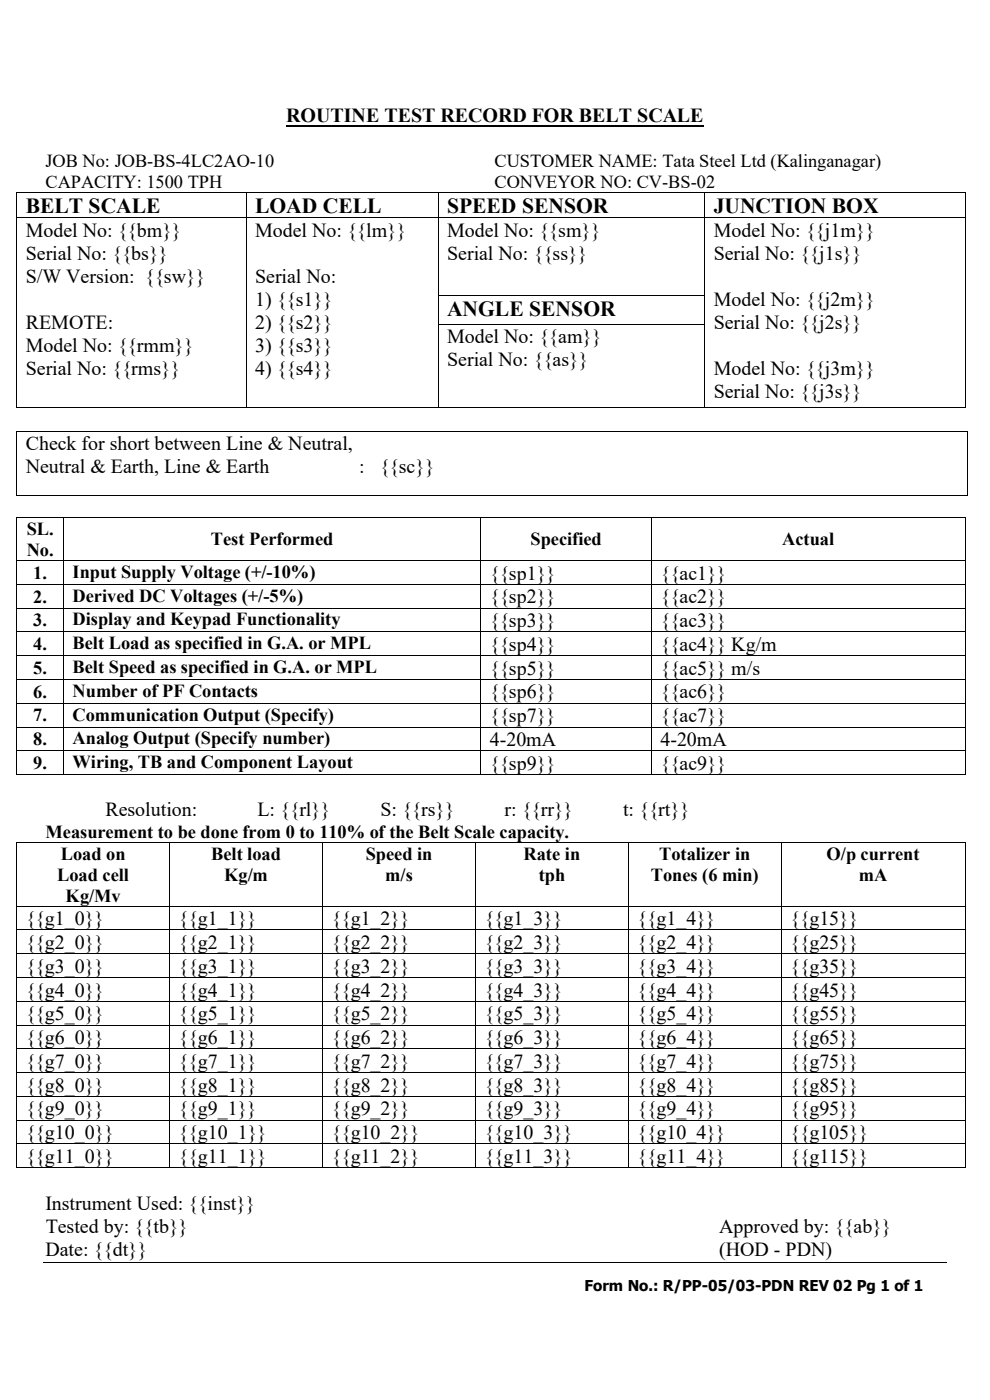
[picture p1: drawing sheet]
<svg xmlns="http://www.w3.org/2000/svg" width="210mm" height="297mm" viewBox="0 0 210 297" stroke-linecap="round" stroke-linejoin="round" font-family="sans-serif">
<defs><g id="words">
<g font-size="4.6">
<text x="5.5" y="45.2">BELT SCALE</text>
<text x="54.1" y="45.2">LOAD CELL</text>
<text x="94.8" y="45.2">SPEED SENSOR</text>
<text x="151.4" y="45.2">JUNCTION BOX</text>
<text x="94.8" y="67.1">ANGLE SENSOR</text>
</g>
<g font-size="4.2">
<text x="60.7" y="26">ROUTINE TEST RECORD FOR BELT SCALE</text>
<text x="5.5" y="50.3">Model No: {{bm}}</text>
<text x="54.1" y="50.3">Model No: {{lm}}</text>
<text x="94.8" y="50.3">Model No: {{sm}}</text>
<text x="151.4" y="50.3">Model No: {{j1m}}</text>
<text x="5.5" y="55.1">Serial No: {{bs}}</text>
<text x="5.5" y="60">S/W Version: {{sw}}</text>
<text x="54.1" y="60">Serial No:</text>
<text x="94.8" y="55.1">Serial No: {{ss}}</text>
<text x="151.4" y="55.1">Serial No: {{j1s}}</text>
<text x="54.1" y="64.9">1) {{s1}}</text>
<text x="151.4" y="64.9">Model No: {{j2m}}</text>
<text x="5.5" y="69.7">REMOTE:</text>
<text x="54.1" y="69.7">2) {{s2}}</text>
<text x="151.4" y="69.7">Serial No: {{j2s}}</text>
<text x="5.5" y="74.6">Model No: {{rmm}}</text>
<text x="54.1" y="74.6">3) {{s3}}</text>
<text x="94.8" y="72.8">Model No: {{am}}</text>
<text x="94.8" y="77.6">Serial No: {{as}}</text>
<text x="5.5" y="79.5">Serial No: {{rms}}</text>
<text x="54.1" y="79.5">4) {{s4}}</text>
<text x="151.4" y="79.5">Model No: {{j3m}}</text>
<text x="151.4" y="84.3">Serial No: {{j3s}}</text>
<text x="5.5" y="95.6">Check for short between Line &amp; Neutral,</text>
<text x="5.5" y="100.4">Neutral &amp; Earth, Line &amp; Earth</text>
<text x="76.2" y="100.4">:</text>
<text x="80.5" y="100.4">{{sc}}</text>
<text x="103.9" y="123">{{sp1}}</text>
<text x="140.1" y="123">{{ac1}}</text>
<text x="103.9" y="128">{{sp2}}</text>
<text x="140.1" y="128">{{ac2}}</text>
<text x="103.9" y="133">{{sp3}}</text>
<text x="140.1" y="133">{{ac3}}</text>
<text x="103.9" y="138.1">{{sp4}}</text>
<text x="103.9" y="143.1">{{sp5}}</text>
<text x="140.1" y="138.1">{{ac4}} Kg/m</text>
<text x="140.1" y="143.1">{{ac5}} m/s</text>
<text x="103.9" y="148.2">{{sp6}}</text>
<text x="140.1" y="148.2">{{ac6}}</text>
<text x="103.9" y="153.2">{{sp7}}</text>
<text x="140.1" y="153.2">{{ac7}}</text>
<text x="103.9" y="158.3">4-20mA</text>
<text x="140.1" y="158.3">4-20mA</text>
<text x="103.9" y="163.3">{{sp9}}</text>
<text x="140.1" y="163.3">{{ac9}}</text>
<text x="22.4" y="173.2">Resolution:</text>
<text x="54.6" y="173.2">L: {{rl}}</text>
<text x="80.7" y="173.2">S: {{rs}}</text>
<text x="107" y="173.2">r: {{rr}}</text>
<text x="132.2" y="173.2">t: {{rt}}</text>
<text x="5.5" y="196.3">{{g1_0}}</text>
<text x="37.9" y="196.3">{{g1_1}}</text>
<text x="70.3" y="196.3">{{g1_2}}</text>
<text x="102.8" y="196.3">{{g1_3}}</text>
<text x="135.2" y="196.3">{{g1_4}}</text>
<text x="167.6" y="196.3">{{g15}}</text>
<text x="5.5" y="201.3">{{g2_0}}</text>
<text x="37.9" y="201.3">{{g2_1}}</text>
<text x="70.3" y="201.3">{{g2_2}}</text>
<text x="102.8" y="201.3">{{g2_3}}</text>
<text x="135.2" y="201.3">{{g2_4}}</text>
<text x="167.6" y="201.3">{{g25}}</text>
<text x="5.5" y="206.4">{{g3_0}}</text>
<text x="37.9" y="206.4">{{g3_1}}</text>
<text x="70.3" y="206.4">{{g3_2}}</text>
<text x="102.8" y="206.4">{{g3_3}}</text>
<text x="135.2" y="206.4">{{g3_4}}</text>
<text x="167.6" y="206.4">{{g35}}</text>
<text x="5.5" y="211.4">{{g4_0}}</text>
<text x="37.9" y="211.4">{{g4_1}}</text>
<text x="70.3" y="211.4">{{g4_2}}</text>
<text x="102.8" y="211.4">{{g4_3}}</text>
<text x="135.2" y="211.4">{{g4_4}}</text>
<text x="167.6" y="211.4">{{g45}}</text>
<text x="5.5" y="216.5">{{g5_0}}</text>
<text x="5.5" y="221.5">{{g6_0}}</text>
<text x="37.9" y="216.5">{{g5_1}}</text>
<text x="37.9" y="221.5">{{g6_1}}</text>
<text x="70.3" y="216.5">{{g5_2}}</text>
<text x="70.3" y="221.5">{{g6_2}}</text>
<text x="102.8" y="216.5">{{g5_3}}</text>
<text x="102.8" y="221.5">{{g6_3}}</text>
<text x="135.2" y="216.5">{{g5_4}}</text>
<text x="135.2" y="221.5">{{g6_4}}</text>
<text x="167.6" y="216.5">{{g55}}</text>
<text x="167.6" y="221.5">{{g65}}</text>
<text x="5.5" y="226.6">{{g7_0}}</text>
<text x="37.9" y="226.6">{{g7_1}}</text>
<text x="70.3" y="226.6">{{g7_2}}</text>
<text x="102.8" y="226.6">{{g7_3}}</text>
<text x="135.2" y="226.6">{{g7_4}}</text>
<text x="167.6" y="226.6">{{g75}}</text>
<text x="5.5" y="231.6">{{g8_0}}</text>
<text x="37.9" y="231.6">{{g8_1}}</text>
<text x="70.3" y="231.6">{{g8_2}}</text>
<text x="102.8" y="231.6">{{g8_3}}</text>
<text x="135.2" y="231.6">{{g8_4}}</text>
<text x="167.6" y="231.6">{{g85}}</text>
<text x="5.5" y="236.6">{{g9_0}}</text>
<text x="37.9" y="236.6">{{g9_1}}</text>
<text x="70.3" y="236.6">{{g9_2}}</text>
<text x="102.8" y="236.6">{{g9_3}}</text>
<text x="135.2" y="236.6">{{g9_4}}</text>
<text x="167.6" y="236.6">{{g95}}</text>
<text x="5.5" y="241.7">{{g10_0}}</text>
<text x="37.9" y="241.7">{{g10_1}}</text>
<text x="70.3" y="241.7">{{g10_2}}</text>
<text x="102.8" y="241.7">{{g10_3}}</text>
<text x="135.2" y="241.7">{{g10_4}}</text>
<text x="167.6" y="241.7">{{g105}}</text>
<text x="5.5" y="246.8">{{g11_0}}</text>
<text x="37.9" y="246.8">{{g11_1}}</text>
<text x="70.3" y="246.8">{{g11_2}}</text>
<text x="102.8" y="246.8">{{g11_3}}</text>
<text x="135.2" y="246.8">{{g11_4}}</text>
<text x="167.6" y="246.8">{{g115}}</text>
<text x="9.7" y="256.7">Instrument Used: {{inst}}</text>
<text x="9.7" y="261.5">Tested by: {{tb}}</text>
<text x="152.6" y="261.5">Approved by: {{ab}}</text>
<text x="9.7" y="266.4">Date: {{dt}}</text>
<text x="152.6" y="266.4">(HOD - PDN)</text>
</g>
<g font-size="3.9">
<text x="9.7" y="35.4">JOB No: JOB-BS-4LC2AO-10</text>
<text x="104.9" y="35.4">CUSTOMER NAME: Tata Steel Ltd (Kalinganagar)</text>
<text x="9.7" y="39.8">CAPACITY: 1500 TPH</text>
<text x="104.9" y="39.8">CONVEYOR NO: CV-BS-02</text>
<text x="5.7" y="113.5">SL.</text>
<text x="5.7" y="118">No.</text>
<text x="44.8" y="115.7">Test Performed</text>
<text x="112.5" y="115.7">Specified</text>
<text x="165.9" y="115.7">Actual</text>
<text x="7.1" y="122.8">1.</text>
<text x="15.4" y="122.6">Input Supply Voltage (+/-10%)</text>
<text x="7.1" y="127.9">2.</text>
<text x="15.4" y="127.7">Derived DC Voltages (+/-5%)</text>
<text x="7.1" y="132.9">3.</text>
<text x="7.1" y="137.9">4.</text>
<text x="15.4" y="132.7">Display and Keypad Functionality</text>
<text x="15.4" y="137.7">Belt Load as specified in G.A. or MPL</text>
<text x="7.1" y="143">5.</text>
<text x="15.4" y="142.8">Belt Speed as specified in G.A. or MPL</text>
<text x="7.1" y="148">6.</text>
<text x="15.4" y="147.8">Number of PF Contacts</text>
<text x="7.1" y="153.1">7.</text>
<text x="15.4" y="152.9">Communication Output (Specify)</text>
<text x="7.1" y="158.1">8.</text>
<text x="15.4" y="157.9">Analog Output (Specify number)</text>
<text x="7.1" y="163.2">9.</text>
<text x="15.4" y="163">Wiring, TB and Component Layout</text>
<text x="9.7" y="177.7">Measurement to be done from 0 to 110% of the Belt Scale capacity.</text>
<text x="12.9" y="182.4">Load on</text>
<text x="44.8" y="182.4">Belt load</text>
<text x="77.6" y="182.4">Speed in</text>
<text x="111.1" y="182.4">Rate in</text>
<text x="139.9" y="182.4">Totalizer in</text>
<text x="175.3" y="182.4">O/p current</text>
<text x="12.1" y="186.8">Load cell</text>
<text x="13.9" y="191.3">Kg/Mv</text>
<text x="47.5" y="186.8">Kg/m</text>
<text x="81.7" y="186.8">m/s</text>
<text x="114.3" y="186.8">tph</text>
<text x="138.1" y="186.8">Tones (6 min)</text>
<text x="182.2" y="186.8">mA</text>
</g>
<text font-size="3.2" x="124" y="274">Form No.: R/PP-05/03-PDN REV 02 Pg 1 of 1</text>
</g></defs>
<path d="M60.7 26.6h88.6" fill="none" stroke="#000" stroke-width=".42"/>
<g fill="#000">
<path d="M3.5 40.7h.1v.2h-.1z" fill-rule="evenodd"/>
<path d="M3.5 40.7h.1v.2h-.1z" fill-rule="evenodd"/>
<path d="M3.5 46.2h.1v.1h-.1z" fill-rule="evenodd"/>
<path d="M52.1 40.7h.2v.2h-.2z" fill-rule="evenodd"/>
<path d="M52.1 46.2h.2v.1h-.2z" fill-rule="evenodd"/>
<path d="M92.9 40.7h.2v.2h-.2z" fill-rule="evenodd"/>
<path d="M92.9 46.2h.2v.1h-.2z" fill-rule="evenodd"/>
<path d="M149.4 40.7h.2v.2h-.2z" fill-rule="evenodd"/>
<path d="M149.4 46.2h.2v.1h-.2z" fill-rule="evenodd"/>
<path d="M204.6 40.7h.2v.2h-.2z" fill-rule="evenodd"/>
<path d="M204.6 40.7h.2v.2h-.2z" fill-rule="evenodd"/>
<path d="M204.6 46.2h.2v.1h-.2z" fill-rule="evenodd"/>
<path d="M3.5 62.6h.1v.1h-.1z" fill-rule="evenodd"/>
<path d="M3.5 68.7h.1v.1h-.1z" fill-rule="evenodd"/>
<path d="M52.1 62.6h.2v.1h-.2z" fill-rule="evenodd"/>
<path d="M52.1 68.7h.2v.1h-.2z" fill-rule="evenodd"/>
<path d="M92.9 62.6h.2v.1h-.2z" fill-rule="evenodd"/>
<path d="M92.9 68.7h.2v.1h-.2z" fill-rule="evenodd"/>
<path d="M149.4 62.6h.2v.1h-.2z" fill-rule="evenodd"/>
<path d="M149.4 68.7h.2v.1h-.2z" fill-rule="evenodd"/>
<path d="M204.6 62.6h.2v.1h-.2z" fill-rule="evenodd"/>
<path d="M204.6 68.7h.2v.1h-.2z" fill-rule="evenodd"/>
<path d="M3.5 86.4h.1v.2h-.1z" fill-rule="evenodd"/>
<path d="M3.5 86.4h.1v.2h-.1z" fill-rule="evenodd"/>
<path d="M3.5 91.4h.1v.2h-.1z" fill-rule="evenodd"/>
<path d="M3.5 91.4h.1v.2h-.1z" fill-rule="evenodd"/>
<path d="M52.1 86.4h.2v.2h-.2z" fill-rule="evenodd"/>
<path d="M92.9 86.4h.2v.2h-.2z" fill-rule="evenodd"/>
<path d="M149.4 86.4h.2v.2h-.2z" fill-rule="evenodd"/>
<path d="M204.6 86.4h.2v.2h-.2z" fill-rule="evenodd"/>
<path d="M204.6 86.4h.2v.2h-.2z" fill-rule="evenodd"/>
<path d="M205.1 91.4h.1v.2h-.1z" fill-rule="evenodd"/>
<path d="M205.1 91.4h.1v.2h-.1z" fill-rule="evenodd"/>
<path d="M3.5 105.1h.1v.2h-.1z" fill-rule="evenodd"/>
<path d="M3.5 105.1h.1v.2h-.1z" fill-rule="evenodd"/>
<path d="M3.5 109.7h.1v.2h-.1z" fill-rule="evenodd"/>
<path d="M3.5 109.7h.1v.2h-.1z" fill-rule="evenodd"/>
<path d="M3.5 118.8h.1v.2h-.1z" fill-rule="evenodd"/>
<path d="M13.4 109.7h.2v.2h-.2z" fill-rule="evenodd"/>
<path d="M13.4 118.8h.2v.2h-.2z" fill-rule="evenodd"/>
<path d="M101.9 109.7h.2v.2h-.2z" fill-rule="evenodd"/>
<path d="M101.9 118.8h.2v.2h-.2z" fill-rule="evenodd"/>
<path d="M138.1 109.7h.2v.2h-.2z" fill-rule="evenodd"/>
<path d="M138.1 118.8h.2v.2h-.2z" fill-rule="evenodd"/>
<path d="M204.6 109.7h.2v.2h-.2z" fill-rule="evenodd"/>
<path d="M204.6 109.7h.2v.2h-.2z" fill-rule="evenodd"/>
<path d="M204.6 118.8h.2v.2h-.2z" fill-rule="evenodd"/>
<path d="M205.1 105.1h.1v.2h-.1z" fill-rule="evenodd"/>
<path d="M205.1 105.1h.1v.2h-.1z" fill-rule="evenodd"/>
<path d="M3.5 123.9h.1v.2h-.1z" fill-rule="evenodd"/>
<path d="M3.5 128.9h.1v.2h-.1z" fill-rule="evenodd"/>
<path d="M3.5 134h.1v.1h-.1z" fill-rule="evenodd"/>
<path d="M3.5 139h.1v.2h-.1z" fill-rule="evenodd"/>
<path d="M13.4 123.9h.2v.2h-.2z" fill-rule="evenodd"/>
<path d="M13.4 128.9h.2v.2h-.2z" fill-rule="evenodd"/>
<path d="M13.4 134h.2v.1h-.2z" fill-rule="evenodd"/>
<path d="M13.4 139h.2v.2h-.2z" fill-rule="evenodd"/>
<path d="M101.9 123.9h.2v.2h-.2z" fill-rule="evenodd"/>
<path d="M101.9 128.9h.2v.2h-.2z" fill-rule="evenodd"/>
<path d="M101.9 134h.2v.1h-.2z" fill-rule="evenodd"/>
<path d="M101.9 139h.2v.2h-.2z" fill-rule="evenodd"/>
<path d="M138.1 123.9h.2v.2h-.2z" fill-rule="evenodd"/>
<path d="M138.1 128.9h.2v.2h-.2z" fill-rule="evenodd"/>
<path d="M138.1 134h.2v.1h-.2z" fill-rule="evenodd"/>
<path d="M138.1 139h.2v.2h-.2z" fill-rule="evenodd"/>
<path d="M204.6 123.9h.2v.2h-.2z" fill-rule="evenodd"/>
<path d="M204.6 128.9h.2v.2h-.2z" fill-rule="evenodd"/>
<path d="M204.6 134h.2v.1h-.2z" fill-rule="evenodd"/>
<path d="M204.6 139h.2v.2h-.2z" fill-rule="evenodd"/>
<path d="M3.5 144h.1v.2h-.1z" fill-rule="evenodd"/>
<path d="M3.5 149.1h.1v.2h-.1z" fill-rule="evenodd"/>
<path d="M3.5 154.2h.1v.1h-.1z" fill-rule="evenodd"/>
<path d="M3.5 159.2h.1v.2h-.1z" fill-rule="evenodd"/>
<path d="M13.4 144h.2v.2h-.2z" fill-rule="evenodd"/>
<path d="M13.4 149.1h.2v.2h-.2z" fill-rule="evenodd"/>
<path d="M13.4 154.2h.2v.1h-.2z" fill-rule="evenodd"/>
<path d="M13.4 159.2h.2v.2h-.2z" fill-rule="evenodd"/>
<path d="M101.9 144h.2v.2h-.2z" fill-rule="evenodd"/>
<path d="M101.9 149.1h.2v.2h-.2z" fill-rule="evenodd"/>
<path d="M101.9 154.2h.2v.1h-.2z" fill-rule="evenodd"/>
<path d="M101.9 159.2h.2v.2h-.2z" fill-rule="evenodd"/>
<path d="M138.1 144h.2v.2h-.2z" fill-rule="evenodd"/>
<path d="M138.1 149.1h.2v.2h-.2z" fill-rule="evenodd"/>
<path d="M138.1 154.2h.2v.1h-.2z" fill-rule="evenodd"/>
<path d="M138.1 159.2h.2v.2h-.2z" fill-rule="evenodd"/>
<path d="M204.6 144h.2v.2h-.2z" fill-rule="evenodd"/>
<path d="M204.6 149.1h.2v.2h-.2z" fill-rule="evenodd"/>
<path d="M204.6 154.2h.2v.1h-.2z" fill-rule="evenodd"/>
<path d="M204.6 159.2h.2v.2h-.2z" fill-rule="evenodd"/>
<path d="M3.5 164.2h.1v.2h-.1z" fill-rule="evenodd"/>
<path d="M3.5 164.2h.1v.2h-.1z" fill-rule="evenodd"/>
<path d="M3.5 178.6h.1v.2h-.1z" fill-rule="evenodd"/>
<path d="M3.5 178.6h.1v.2h-.1z" fill-rule="evenodd"/>
<path d="M13.4 164.2h.2v.2h-.2z" fill-rule="evenodd"/>
<path d="M35.9 178.6h.2v.2h-.2z" fill-rule="evenodd"/>
<path d="M68.3 178.6h.2v.2h-.2z" fill-rule="evenodd"/>
<path d="M100.8 178.6h.1v.2h-.1z" fill-rule="evenodd"/>
<path d="M101.9 164.2h.2v.2h-.2z" fill-rule="evenodd"/>
<path d="M133.2 178.6h.2v.2h-.2z" fill-rule="evenodd"/>
<path d="M138.1 164.2h.2v.2h-.2z" fill-rule="evenodd"/>
<path d="M165.6 178.6h.2v.2h-.2z" fill-rule="evenodd"/>
<path d="M204.6 164.2h.2v.2h-.2z" fill-rule="evenodd"/>
<path d="M204.6 164.2h.2v.2h-.2z" fill-rule="evenodd"/>
<path d="M204.6 178.6h.2v.2h-.2z" fill-rule="evenodd"/>
<path d="M204.6 178.6h.2v.2h-.2z" fill-rule="evenodd"/>
<path d="M3.5 192.2h.1v.1h-.1z" fill-rule="evenodd"/>
<path d="M3.5 197.2h.1v.2h-.1z" fill-rule="evenodd"/>
<path d="M35.9 192.2h.2v.1h-.2z" fill-rule="evenodd"/>
<path d="M35.9 197.2h.2v.2h-.2z" fill-rule="evenodd"/>
<path d="M68.3 192.2h.2v.1h-.2z" fill-rule="evenodd"/>
<path d="M68.3 197.2h.2v.2h-.2z" fill-rule="evenodd"/>
<path d="M100.8 192.2h.1v.1h-.1z" fill-rule="evenodd"/>
<path d="M100.8 197.2h.1v.2h-.1z" fill-rule="evenodd"/>
<path d="M133.2 192.2h.2v.1h-.2z" fill-rule="evenodd"/>
<path d="M133.2 197.2h.2v.2h-.2z" fill-rule="evenodd"/>
<path d="M165.6 192.2h.2v.1h-.2z" fill-rule="evenodd"/>
<path d="M165.6 197.2h.2v.2h-.2z" fill-rule="evenodd"/>
<path d="M204.6 192.2h.2v.1h-.2z" fill-rule="evenodd"/>
<path d="M204.6 197.2h.2v.2h-.2z" fill-rule="evenodd"/>
<path d="M3.5 202.3h.1v.1h-.1z" fill-rule="evenodd"/>
<path d="M3.5 207.3h.1v.2h-.1z" fill-rule="evenodd"/>
<path d="M3.5 212.4h.1v.1h-.1z" fill-rule="evenodd"/>
<path d="M3.5 217.4h.1v.2h-.1z" fill-rule="evenodd"/>
<path d="M35.9 202.3h.2v.1h-.2z" fill-rule="evenodd"/>
<path d="M35.9 207.3h.2v.2h-.2z" fill-rule="evenodd"/>
<path d="M35.9 212.4h.2v.1h-.2z" fill-rule="evenodd"/>
<path d="M35.9 217.4h.2v.2h-.2z" fill-rule="evenodd"/>
<path d="M68.3 202.3h.2v.1h-.2z" fill-rule="evenodd"/>
<path d="M68.3 207.3h.2v.2h-.2z" fill-rule="evenodd"/>
<path d="M68.3 212.4h.2v.1h-.2z" fill-rule="evenodd"/>
<path d="M68.3 217.4h.2v.2h-.2z" fill-rule="evenodd"/>
<path d="M100.8 202.3h.1v.1h-.1z" fill-rule="evenodd"/>
<path d="M100.8 207.3h.1v.2h-.1z" fill-rule="evenodd"/>
<path d="M100.8 212.4h.1v.1h-.1z" fill-rule="evenodd"/>
<path d="M100.8 217.4h.1v.2h-.1z" fill-rule="evenodd"/>
<path d="M133.2 202.3h.2v.1h-.2z" fill-rule="evenodd"/>
<path d="M133.2 207.3h.2v.2h-.2z" fill-rule="evenodd"/>
<path d="M133.2 212.4h.2v.1h-.2z" fill-rule="evenodd"/>
<path d="M133.2 217.4h.2v.2h-.2z" fill-rule="evenodd"/>
<path d="M165.6 202.3h.2v.1h-.2z" fill-rule="evenodd"/>
<path d="M165.6 207.3h.2v.2h-.2z" fill-rule="evenodd"/>
<path d="M165.6 212.4h.2v.1h-.2z" fill-rule="evenodd"/>
<path d="M165.6 217.4h.2v.2h-.2z" fill-rule="evenodd"/>
<path d="M204.6 202.3h.2v.1h-.2z" fill-rule="evenodd"/>
<path d="M204.6 207.3h.2v.2h-.2z" fill-rule="evenodd"/>
<path d="M204.6 212.4h.2v.1h-.2z" fill-rule="evenodd"/>
<path d="M204.6 217.4h.2v.2h-.2z" fill-rule="evenodd"/>
<path d="M3.5 222.5h.1v.1h-.1z" fill-rule="evenodd"/>
<path d="M3.5 227.5h.1v.2h-.1z" fill-rule="evenodd"/>
<path d="M3.5 232.5h.1v.2h-.1z" fill-rule="evenodd"/>
<path d="M3.5 237.6h.1v.1h-.1z" fill-rule="evenodd"/>
<path d="M35.9 222.5h.2v.1h-.2z" fill-rule="evenodd"/>
<path d="M35.9 227.5h.2v.2h-.2z" fill-rule="evenodd"/>
<path d="M35.9 232.5h.2v.2h-.2z" fill-rule="evenodd"/>
<path d="M35.9 237.6h.2v.1h-.2z" fill-rule="evenodd"/>
<path d="M68.3 222.5h.2v.1h-.2z" fill-rule="evenodd"/>
<path d="M68.3 227.5h.2v.2h-.2z" fill-rule="evenodd"/>
<path d="M68.3 232.5h.2v.2h-.2z" fill-rule="evenodd"/>
<path d="M68.3 237.6h.2v.1h-.2z" fill-rule="evenodd"/>
<path d="M100.8 222.5h.1v.1h-.1z" fill-rule="evenodd"/>
<path d="M100.8 227.5h.1v.2h-.1z" fill-rule="evenodd"/>
<path d="M100.8 232.5h.1v.2h-.1z" fill-rule="evenodd"/>
<path d="M100.8 237.6h.1v.1h-.1z" fill-rule="evenodd"/>
<path d="M133.2 222.5h.2v.1h-.2z" fill-rule="evenodd"/>
<path d="M133.2 227.5h.2v.2h-.2z" fill-rule="evenodd"/>
<path d="M133.2 232.5h.2v.2h-.2z" fill-rule="evenodd"/>
<path d="M133.2 237.6h.2v.1h-.2z" fill-rule="evenodd"/>
<path d="M165.6 222.5h.2v.1h-.2z" fill-rule="evenodd"/>
<path d="M165.6 227.5h.2v.2h-.2z" fill-rule="evenodd"/>
<path d="M165.6 232.5h.2v.2h-.2z" fill-rule="evenodd"/>
<path d="M165.6 237.6h.2v.1h-.2z" fill-rule="evenodd"/>
<path d="M204.6 222.5h.2v.1h-.2z" fill-rule="evenodd"/>
<path d="M204.6 227.5h.2v.2h-.2z" fill-rule="evenodd"/>
<path d="M204.6 232.5h.2v.2h-.2z" fill-rule="evenodd"/>
<path d="M204.6 237.6h.2v.1h-.2z" fill-rule="evenodd"/>
<path d="M3.5 242.6h.1v.2h-.1z" fill-rule="evenodd"/>
<path d="M3.5 247.7h.1v.2h-.1z" fill-rule="evenodd"/>
<path d="M3.5 247.7h.1v.2h-.1z" fill-rule="evenodd"/>
<path d="M35.9 242.6h.2v.2h-.2z" fill-rule="evenodd"/>
<path d="M35.9 247.7h.2v.2h-.2z" fill-rule="evenodd"/>
<path d="M68.3 242.6h.2v.2h-.2z" fill-rule="evenodd"/>
<path d="M68.3 247.7h.2v.2h-.2z" fill-rule="evenodd"/>
<path d="M100.8 242.6h.1v.2h-.1z" fill-rule="evenodd"/>
<path d="M100.8 247.7h.1v.2h-.1z" fill-rule="evenodd"/>
<path d="M133.2 242.6h.2v.2h-.2z" fill-rule="evenodd"/>
<path d="M133.2 247.7h.2v.2h-.2z" fill-rule="evenodd"/>
<path d="M165.6 242.6h.2v.2h-.2z" fill-rule="evenodd"/>
<path d="M165.6 247.7h.2v.2h-.2z" fill-rule="evenodd"/>
<path d="M204.6 242.6h.2v.2h-.2z" fill-rule="evenodd"/>
<path d="M204.6 247.7h.2v.2h-.2z" fill-rule="evenodd"/>
<path d="M204.6 247.7h.2v.2h-.2z" fill-rule="evenodd"/>
</g>
<g fill="none" stroke="#000" stroke-width=".21">
<path d="M3.6 40.9v5.3M3.6 46.3v16.3M3.6 40.8h48.5M3.6 46.2h48.5M52.2 40.9v5.3M52.2 46.3v16.3M52.3 40.8h40.6M52.3 46.2h40.6M93 40.9v5.3M93 46.3v16.3M93.1 40.8h56.3M93.1 46.2h56.3"/>
<path d="M149.5 40.9v5.3M149.5 46.3v16.3M149.6 40.8h55M149.6 46.2h55M204.7 40.9v5.3M204.7 46.3v16.3M3.6 62.7v6M3.6 68.8v17.6M52.2 62.7v6M52.2 68.8v17.6M93 62.7v6M93 68.8v17.6"/>
<path d="M93.1 62.7h56.3M93.1 68.8h56.3M149.5 62.7v6M149.5 68.8v17.6M204.7 62.7v6M204.7 68.8v17.6M3.6 91.6v13.5M3.6 86.5h48.5M3.6 91.5h201.5M52.3 86.5h40.6M93.1 86.5h56.3M149.6 86.5h55"/>
<path d="M205.1 91.6v13.5M3.6 109.9v8.9M3.6 119v4.9M3.6 105.2h201.5M3.6 109.8h9.8M3.6 118.9h9.8M13.5 109.9v8.9M13.5 119v4.9M13.6 109.8h88.3M13.6 118.9h88.3M102 109.9v8.9M102 119v4.9"/>
<path d="M102.1 109.8h36M102.1 118.9h36M138.2 109.9v8.9M138.2 119v4.9M138.3 109.8h66.3M138.3 118.9h66.3M204.7 109.9v8.9M204.7 119v4.9M3.6 124.1v4.8M3.6 129.1v4.9M3.6 134.1v4.9M3.6 139.2v4.8"/>
<path d="M3.6 124h9.8M3.6 129h9.8M3.6 134h9.8M3.6 139.1h9.8M13.5 124.1v4.8M13.5 129.1v4.9M13.5 134.1v4.9M13.5 139.2v4.8M13.6 124h88.3M13.6 129h88.3M13.6 134h88.3M13.6 139.1h88.3"/>
<path d="M102 124.1v4.8M102 129.1v4.9M102 134.1v4.9M102 139.2v4.8M102.1 124h36M102.1 129h36M102.1 134h36M102.1 139.1h36M138.2 124.1v4.8M138.2 129.1v4.9M138.2 134.1v4.9M138.2 139.2v4.8"/>
<path d="M138.3 124h66.3M138.3 129h66.3M138.3 134h66.3M138.3 139.1h66.3M204.7 124.1v4.8M204.7 129.1v4.9M204.7 134.1v4.9M204.7 139.2v4.8M3.6 144.2v4.9M3.6 149.3v4.9M3.6 154.3v4.9M3.6 159.4v4.8"/>
<path d="M3.6 144.1h9.8M3.6 149.2h9.8M3.6 154.2h9.8M3.6 159.3h9.8M13.5 144.2v4.9M13.5 149.3v4.9M13.5 154.3v4.9M13.5 159.4v4.8M13.6 144.1h88.3M13.6 149.2h88.3M13.6 154.2h88.3M13.6 159.3h88.3"/>
<path d="M102 144.2v4.9M102 149.3v4.9M102 154.3v4.9M102 159.4v4.8M102.1 144.1h36M102.1 149.2h36M102.1 154.2h36M102.1 159.3h36M138.2 144.2v4.9M138.2 149.3v4.9M138.2 154.3v4.9M138.2 159.4v4.8"/>
<path d="M138.3 144.1h66.3M138.3 149.2h66.3M138.3 154.2h66.3M138.3 159.3h66.3M204.7 144.2v4.9M204.7 149.3v4.9M204.7 154.3v4.9M204.7 159.4v4.8M3.6 178.8v13.4M3.6 164.3h9.8M3.6 178.7h32.3M13.6 164.3h88.3"/>
<path d="M36 178.8v13.4M36.1 178.7h32.2M68.4 178.8v13.4M68.5 178.7h32.3M100.9 178.8v13.4M100.9 178.7h32.3M102.1 164.3h36M133.3 178.8v13.4M133.4 178.7h32.2M138.3 164.3h66.3M165.7 178.8v13.4M165.8 178.7h38.8"/>
<path d="M204.7 178.8v13.4M3.6 192.3v4.9M3.6 197.4v4.9M3.6 192.3h32.3M3.6 197.3h32.3M36 192.3v4.9M36 197.4v4.9M36.1 192.3h32.2M36.1 197.3h32.2M68.4 192.3v4.9M68.4 197.4v4.9M68.5 192.3h32.3"/>
<path d="M68.5 197.3h32.3M100.9 192.3v4.9M100.9 197.4v4.9M100.9 192.3h32.3M100.9 197.3h32.3M133.3 192.3v4.9M133.3 197.4v4.9M133.4 192.3h32.2M133.4 197.3h32.2M165.7 192.3v4.9M165.7 197.4v4.9M165.8 192.3h38.8"/>
<path d="M165.8 197.3h38.8M204.7 192.3v4.9M204.7 197.4v4.9M3.6 202.4v4.9M3.6 207.5v4.9M3.6 212.5v4.9M3.6 217.6v4.9M3.6 202.3h32.3M3.6 207.4h32.3M3.6 212.5h32.3M3.6 217.5h32.3M36 202.4v4.9"/>
<path d="M36 207.5v4.9M36 212.5v4.9M36 217.6v4.9M36.1 202.3h32.2M36.1 207.4h32.2M36.1 212.5h32.2M36.1 217.5h32.2M68.4 202.4v4.9M68.4 207.5v4.9M68.4 212.5v4.9M68.4 217.6v4.9M68.5 202.3h32.3"/>
<path d="M68.5 207.4h32.3M68.5 212.5h32.3M68.5 217.5h32.3M100.9 202.4v4.9M100.9 207.5v4.9M100.9 212.5v4.9M100.9 217.6v4.9M100.9 202.3h32.3M100.9 207.4h32.3M100.9 212.5h32.3M100.9 217.5h32.3M133.3 202.4v4.9"/>
<path d="M133.3 207.5v4.9M133.3 212.5v4.9M133.3 217.6v4.9M133.4 202.3h32.2M133.4 207.4h32.2M133.4 212.5h32.2M133.4 217.5h32.2M165.7 202.4v4.9M165.7 207.5v4.9M165.7 212.5v4.9M165.7 217.6v4.9M165.8 202.3h38.8"/>
<path d="M165.8 207.4h38.8M165.8 212.5h38.8M165.8 217.5h38.8M204.7 202.4v4.9M204.7 207.5v4.9M204.7 212.5v4.9M204.7 217.6v4.9M3.6 222.6v4.9M3.6 227.7v4.8M3.6 232.7v4.9M3.6 237.7v4.9M3.6 222.5h32.3"/>
<path d="M3.6 227.6h32.3M3.6 232.6h32.3M3.6 237.7h32.3M36 222.6v4.9M36 227.7v4.8M36 232.7v4.9M36 237.7v4.9M36.1 222.5h32.2M36.1 227.6h32.2M36.1 232.6h32.2M36.1 237.7h32.2M68.4 222.6v4.9"/>
<path d="M68.4 227.7v4.8M68.4 232.7v4.9M68.4 237.7v4.9M68.5 222.5h32.3M68.5 227.6h32.3M68.5 232.6h32.3M68.5 237.7h32.3M100.9 222.6v4.9M100.9 227.7v4.8M100.9 232.7v4.9M100.9 237.7v4.9M100.9 222.5h32.3"/>
<path d="M100.9 227.6h32.3M100.9 232.6h32.3M100.9 237.7h32.3M133.3 222.6v4.9M133.3 227.7v4.8M133.3 232.7v4.9M133.3 237.7v4.9M133.4 222.5h32.2M133.4 227.6h32.2M133.4 232.6h32.2M133.4 237.7h32.2M165.7 222.6v4.9"/>
<path d="M165.7 227.7v4.8M165.7 232.7v4.9M165.7 237.7v4.9M165.8 222.5h38.8M165.8 227.6h38.8M165.8 232.6h38.8M165.8 237.7h38.8M204.7 222.6v4.9M204.7 227.7v4.8M204.7 232.7v4.9M204.7 237.7v4.9M3.6 242.8v4.9"/>
<path d="M3.6 242.7h32.3M3.6 247.8h32.3M36 242.8v4.9M36.1 242.7h32.2M36.1 247.8h32.2M68.4 242.8v4.9M68.5 242.7h32.3M68.5 247.8h32.3M100.9 242.8v4.9M100.9 242.7h32.3M100.9 247.8h32.3M133.3 242.8v4.9"/>
<path d="M133.4 242.7h32.2M133.4 247.8h32.2M165.7 242.8v4.9M165.8 242.7h38.8M165.8 247.8h38.8M204.7 242.8v4.9M9.1 267.7h191.8"/>
</g>
<use href="#words"/>
</svg>
